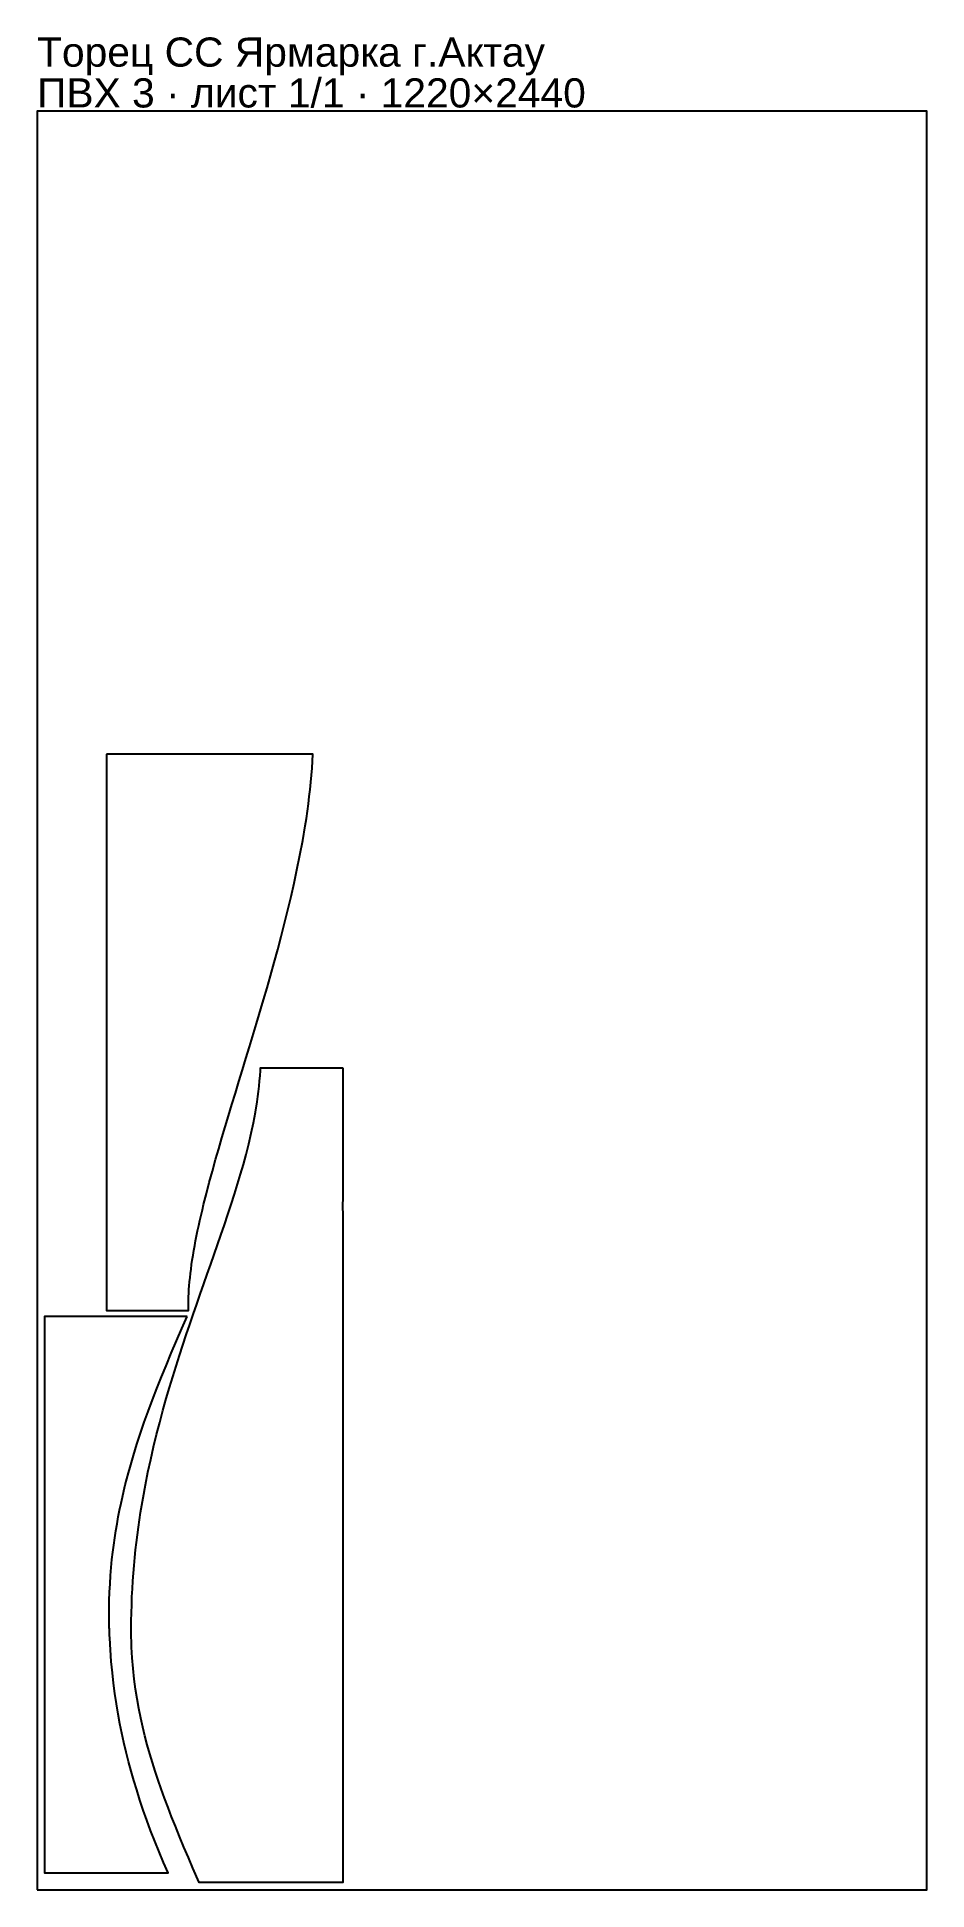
# Model space of a CAD drawing. Header units: millimetres. Extents: x 0 to 1220, y 0 to 2542.
import ezdxf

# ---------------------------------------------------------------- set-up
doc = ezdxf.new("R2010")
doc.units = ezdxf.units.MM
doc.layers.get('0').update_dxf_attribs({"linetype": 'CONTINUOUS'})
doc.layers.add('INFO', color=5, linetype='CONTINUOUS')
doc.styles.get("Standard").update_dxf_attribs({"font": 'arial.ttf'})

msp = doc.modelspace()

# ---------------------------------------------------------------- linework, layer by layer
for points in [[(0, 0), (1220, 0), (1220, 2440), (0, 2440)], [(95.141073, 1558.093438), (95.141073, 794.693438), (207.752986, 794.693438), (207.653215, 799.173788), (207.625622, 803.778487), (207.672906, 808.512412), (207.797719, 813.38041), (208.002618, 818.387303), (208.290034, 823.537901), (208.662227, 828.837017), (209.121245, 834.289478), (209.668891, 839.90015), (210.306679, 845.673951), (211.035832, 851.615874), (211.858671, 857.7308), (212.778179, 864.023502), (213.796979, 870.498772), (214.917554, 877.161408), (216.142226, 884.016227), (217.374601, 890.558225), (218.700155, 897.274049), (220.120288, 904.167658), (221.629548, 911.212485), (223.212747, 918.343826), (224.866772, 925.557829), (226.588883, 932.852841), (228.376919, 940.227075), (232.142528, 955.205923), (236.146016, 970.480032), (240.369056, 986.035215), (244.792825, 1001.857417), (249.009255, 1016.588559), (253.363244, 1031.521837), (257.839554, 1046.646658), (262.422874, 1061.952457), (267.098752, 1077.428418), (271.852919, 1093.063662), (276.670976, 1108.847346), (281.538479, 1124.768639), (286.371871, 1140.590348), (291.225335, 1156.524947), (300.936654, 1188.691426), (310.560476, 1221.185397), (315.314648, 1237.564784), (320.025879, 1254.071292), (325.029992, 1271.962926), (329.944009, 1289.962237), (334.746847, 1308.048657), (339.417193, 1326.201697), (343.933516, 1344.400931), (348.274073, 1362.625996), (352.416912, 1380.85657), (356.339874, 1399.072365), (360.439616, 1419.404254), (364.204501, 1439.66394), (367.605339, 1459.822541), (369.160302, 1469.854897), (370.613463, 1479.851159), (371.961152, 1489.807744), (373.199659, 1499.721077), (374.325228, 1509.587593), (375.334054, 1519.403733), (376.222274, 1529.165942), (376.985968, 1538.870668), (377.621147, 1548.514354), (378.123748, 1558.093438)], [(419.129923, 1127.804186), (419.129923, 946.058164), (418.853216, 942.019746), (418.754999, 937.97912), (418.844244, 933.942472), (419.129923, 929.915986), (419.129923, 10.004186), (222.237589, 10.004186), (213.767157, 29.731429), (207.532327, 44.316888), (201.408124, 58.81334), (195.411679, 73.239015), (189.560019, 87.612103), (184.464802, 100.432767), (179.511129, 113.238972), (174.71132, 126.043797), (170.077859, 138.860384), (165.933606, 150.788889), (161.954289, 162.749591), (158.149383, 174.752811), (154.528711, 186.807367), (151.072523, 199.033479), (147.849652, 211.236875), (144.865317, 223.428275), (142.124536, 235.618341), (139.418901, 248.923274), (137.014871, 262.253078), (134.918538, 275.621589), (133.136002, 289.042697), (131.574972, 303.569991), (130.394654, 318.192043), (129.950137, 325.544059), (129.604243, 332.926299), (129.358121, 340.340927), (129.212923, 347.790103), (129.212923, 368.952199), (129.396003, 380.074053), (129.701983, 391.119516), (130.128019, 402.089067), (130.671256, 412.983177), (131.328826, 423.802318), (132.097847, 434.546959), (132.975424, 445.217567), (133.958654, 455.814609), (135.044618, 466.338552), (136.230392, 476.789865), (137.513039, 487.169017), (138.889614, 497.476477), (140.357165, 507.712719), (141.912734, 517.878215), (143.553355, 527.973443), (145.276058, 537.998881), (148.551687, 555.753008), (152.06323, 573.288293), (155.793658, 590.607515), (159.72595, 607.713466), (163.843931, 624.608738), (168.131283, 641.295925), (172.571104, 657.777759), (177.146592, 674.056954), (181.50411, 689.000851), (185.954288, 703.784958), (190.488108, 718.423732), (195.093182, 732.919724), (199.757164, 747.27546), (204.467758, 761.493447), (209.212723, 775.576174), (213.979879, 789.526105), (218.825222, 803.541739), (223.668373, 817.425789), (228.496898, 831.180726), (233.297531, 844.809316), (238.056808, 858.314402), (242.761388, 871.698783), (247.398072, 884.965207), (251.953816, 898.116359), (256.814743, 912.330106), (261.547688, 926.413167), (266.136541, 940.368739), (270.565544, 954.199918), (274.824515, 967.926764), (278.910361, 981.600476), (282.802732, 995.225363), (286.480362, 1008.80257), (290.176363, 1023.370994), (293.573178, 1037.886574), (296.645624, 1052.35043), (299.369274, 1066.763647), (301.717734, 1081.127804), (302.742306, 1088.292078), (303.662503, 1095.444745), (304.474934, 1102.585982), (305.176268, 1109.715955), (305.76323, 1116.834819), (306.232611, 1123.942726), (306.455265, 1127.804186)], [(205.564976, 786.693334), (9.99996, 786.693334), (9.99996, 23.293334), (179.924463, 23.293334), (173.511391, 37.769919), (167.324126, 52.335719), (161.367871, 66.989781), (155.647827, 81.731154), (150.552041, 95.497941), (145.668609, 109.338439), (141.001696, 123.251886), (136.555466, 137.237519), (132.675957, 150.124618), (128.988719, 163.071184), (125.496965, 176.07663), (122.20391, 189.140371), (119.154798, 202.07701), (116.307259, 215.058707), (113.66669, 228.070358), (111.234982, 241.111437), (108.852907, 255.18182), (106.717127, 269.285232), (104.829832, 283.42112), (103.193245, 297.588939), (101.662545, 313.472809), (100.451551, 329.395201), (99.563554, 345.355364), (99.395241, 349.281099), (99.259443, 352.849417), (99.194001, 354.743983), (99.125612, 356.884822), (99.089766, 358.088076), (99.052766, 359.401478), (99.014762, 360.841226), (98.976077, 362.423524), (98.933988, 364.329819), (98.901461, 365.993539), (98.875876, 367.470219), (98.855261, 368.815412), (98.823569, 371.333635), (98.799873, 373.992811), (98.814883, 385.679053), (99.021056, 397.237222), (99.412413, 408.665535), (99.982969, 419.965269), (100.726763, 431.137703), (101.637854, 442.184115), (102.710324, 453.105783), (103.84563, 463.137486), (105.110329, 473.063725), (106.499745, 482.885508), (108.009225, 492.603837), (109.634139, 502.219703), (111.369879, 511.734087), (113.211863, 521.14796), (115.155467, 530.462291), (117.022403, 538.916669), (118.96643, 547.289131), (120.983872, 555.580471), (123.071066, 563.791481), (125.224357, 571.922949), (127.440107, 579.975659), (132.044513, 595.847911), (136.801006, 611.242892), (141.773057, 626.466786), (146.94066, 641.528596), (152.283289, 656.436343), (158.206175, 672.32081), (164.281519, 688.046463), (170.483172, 703.62358), (176.786372, 719.061884), (183.926045, 736.177199), (191.126184, 753.144893), (198.351132, 769.978916)]]:
    msp.add_lwpolyline(points, close=True)

# ---------------------------------------------------------------- texts
at = {"layer": 'INFO'}
for s, p in [('Торец СС Ярмарка г.Актау', (0, 2501)), ('ПВХ 3 · лист 1/1 · 1220×2440', (0, 2445))]:
    msp.add_text(s, height=40, dxfattribs=at).set_placement(p)

doc.saveas('drawing.dxf')
